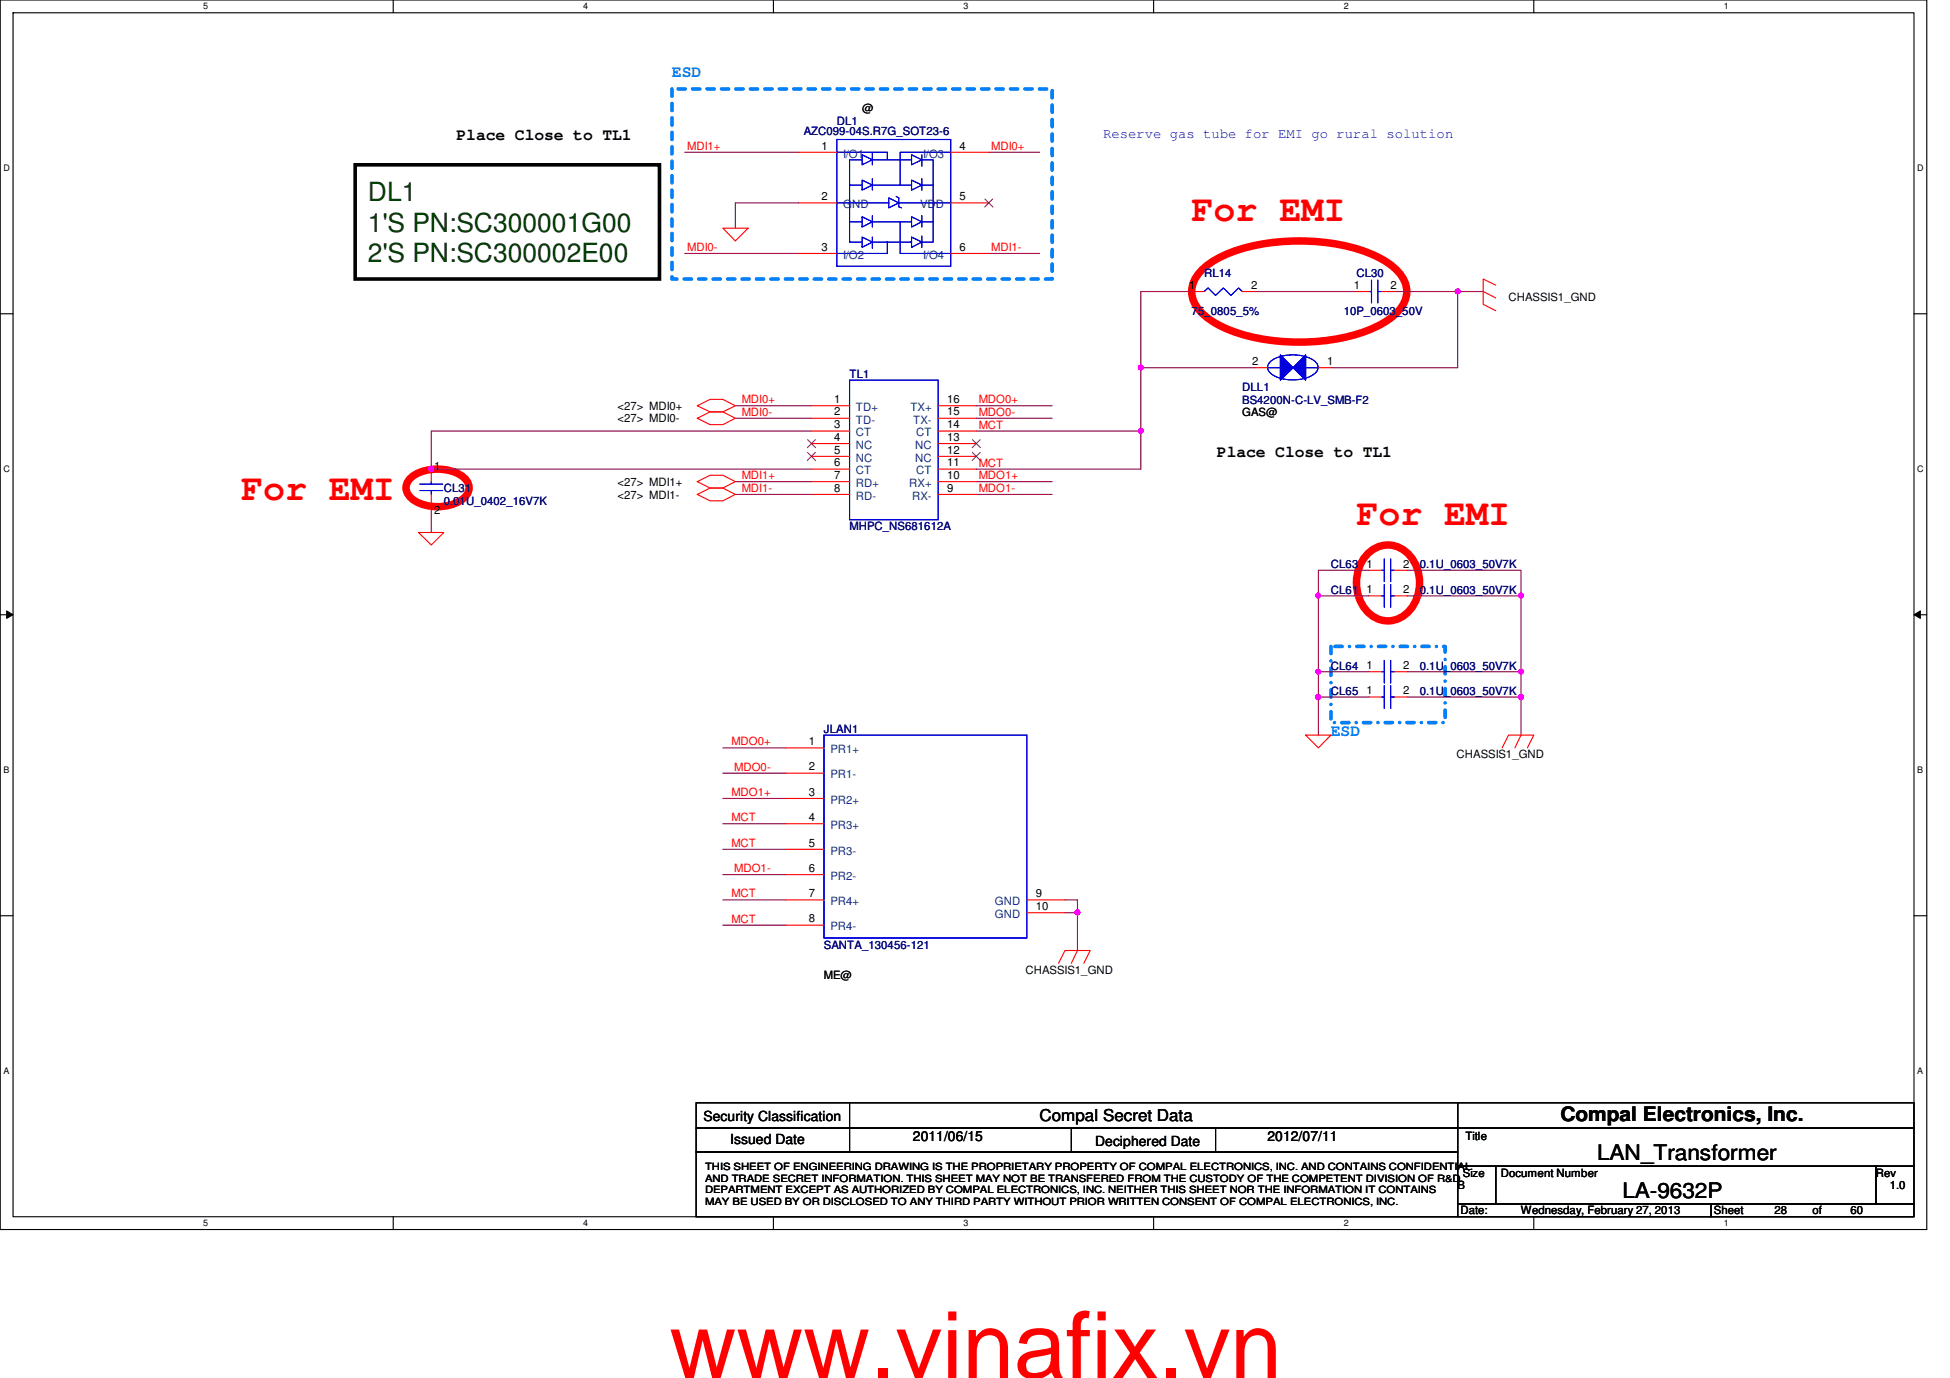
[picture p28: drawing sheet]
<svg xmlns="http://www.w3.org/2000/svg" width="297mm" height="210mm" viewBox="0 0 297 210" stroke-linecap="round" stroke-linejoin="round" font-family="sans-serif">
<defs><g id="words">
<text font-size="14.1" fill="#f00" x="102" y="209.9">www.vinafix.vn</text>
<g font-size="5.6" fill="#f00">
<text x="181.5" y="33.6">For EMI</text>
<text x="36.7" y="76.1">For EMI</text>
<text x="206.6" y="80">For EMI</text>
</g>
<g font-size="4" fill="#004000">
<text x="56" y="30.6">DL1</text>
<text x="56" y="35.3">1'S PN:SC300001G00</text>
<text x="56" y="39.9">2'S PN:SC300002E00</text>
</g>
<g font-size="3.3">
<text x="243.3" y="176.7">LAN_Transformer</text>
<text x="247.1" y="182.5">LA-9632P</text>
</g>
<text font-size="3" x="237.7" y="170.8">Compal Electronics, Inc.</text>
<g font-size="2.5" fill="#0080ff">
<text x="102.4" y="11.7">ESD</text>
<text x="202.7" y="112.1">ESD</text>
</g>
<g font-size="2.5">
<text x="69.6" y="21.4">Place Close to TL1</text>
<text x="185.4" y="69.6">Place Close to TL1</text>
<text x="158.4" y="170.8">Compal Secret Data</text>
</g>
<text font-size="2.1" fill="#00f" x="168" y="21">Reserve gas tube for EMI go rural solution</text>
<g font-size="2.1">
<text x="107.2" y="170.7">Security Classification</text>
<text x="139.1" y="173.8">2011/06/15</text>
<text x="193.1" y="173.8">2012/07/11</text>
<text x="111.2" y="174.3">Issued Date</text>
<text x="166.8" y="174.5">Deciphered Date</text>
</g>
<g font-size="1.7">
<text x="131.3" y="17.1">@</text>
<text x="125.1" y="22.8">1</text>
<text x="146.2" y="22.8">4</text>
<text x="125.1" y="30.5">2</text>
<text x="146.2" y="30.5">5</text>
<text x="125.1" y="38.2">3</text>
<text x="146.2" y="38.2">6</text>
<text x="181.1" y="44">1</text>
<text x="190.6" y="44">2</text>
<text x="206.2" y="44">1</text>
<text x="211.8" y="44">2</text>
<text x="229.8" y="45.8">CHASSIS1_GND</text>
<text x="190.8" y="55.6">2</text>
<text x="202.2" y="55.6">1</text>
<text x="94.1" y="64.3">&lt;27&gt; MDI0-</text>
<text x="94.1" y="62.4">&lt;27&gt; MDI0+</text>
<text x="127.1" y="61.4">1</text>
<text x="127.1" y="63.3">2</text>
<text x="127.1" y="65.2">3</text>
<text x="144.3" y="63.3">15</text>
<text x="144.3" y="65.2">14</text>
<text x="144.3" y="61.4">16</text>
<text x="189.2" y="63.4">GAS@</text>
<text x="66.1" y="71.6">1</text>
<text x="127.1" y="71">6</text>
<text x="127.1" y="67.1">4</text>
<text x="127.1" y="69.1">5</text>
<text x="144.3" y="67.1">13</text>
<text x="144.3" y="69.1">12</text>
<text x="144.3" y="71">11</text>
<text x="94.1" y="74">&lt;27&gt; MDI1+</text>
<text x="94.1" y="75.9">&lt;27&gt; MDI1-</text>
<text x="127.1" y="72.9">7</text>
<text x="127.1" y="74.9">8</text>
<text x="144.3" y="72.9">10</text>
<text x="144.3" y="74.9">9</text>
<text x="66.1" y="78.3">2</text>
<text x="208.1" y="86.4">1</text>
<text x="213.7" y="86.4">2</text>
<text x="208.1" y="90.3">1</text>
<text x="213.7" y="90.3">2</text>
<text x="208.1" y="101.9">1</text>
<text x="213.7" y="101.9">2</text>
<text x="208.1" y="105.7">1</text>
<text x="213.7" y="105.7">2</text>
<text x="123.2" y="113.5">1</text>
<text x="123.2" y="117.3">2</text>
<text x="221.9" y="115.5">CHASSIS1_GND</text>
<text x="123.2" y="121.2">3</text>
<text x="123.2" y="125.1">4</text>
<text x="123.2" y="128.9">5</text>
<text x="123.2" y="132.8">6</text>
<text x="123.2" y="136.7">7</text>
<text x="157.8" y="136.7">9</text>
<text x="123.2" y="140.5">8</text>
<text x="157.8" y="138.6">10</text>
<text x="125.5" y="149.1">ME@</text>
<text x="156.2" y="148.3">CHASSIS1_GND</text>
<text x="223.2" y="173.6">Title</text>
<text x="222.8" y="179.2">Size</text>
<text x="228.6" y="179.2">Document Number</text>
<text x="285.7" y="179.2">Rev</text>
<text x="222" y="181.1">B</text>
<text x="222.5" y="185">Date:</text>
<text x="231.7" y="185">Wednesday, February 27, 2013</text>
<text x="261.1" y="185">Sheet</text>
<text x="270.3" y="185">28</text>
<text x="276.1" y="185">of</text>
<text x="281.9" y="185">60</text>
<text x="287.9" y="181.1">1.0</text>
</g>
<g font-size="1.7" fill="#f00">
<text x="104.7" y="22.8">MDI1+</text>
<text x="151" y="22.8">MDI0+</text>
<text x="104.7" y="38.2">MDI0-</text>
<text x="151" y="38.2">MDI1-</text>
<text x="113" y="63.3">MDI0-</text>
<text x="113" y="61.4">MDI0+</text>
<text x="149.1" y="63.3">MDO0-</text>
<text x="149.1" y="61.4">MDO0+</text>
<text x="149.1" y="65.3">MCT</text>
<text x="149.1" y="71.1">MCT</text>
<text x="113" y="73">MDI1+</text>
<text x="113" y="74.9">MDI1-</text>
<text x="149.1" y="73">MDO1+</text>
<text x="149.1" y="74.9">MDO1-</text>
<text x="111.4" y="113.5">MDO0+</text>
<text x="111.8" y="117.4">MDO0-</text>
<text x="111.4" y="121.2">MDO1+</text>
<text x="111.4" y="125.1">MCT</text>
<text x="111.4" y="129">MCT</text>
<text x="111.4" y="136.7">MCT</text>
<text x="111.8" y="132.8">MDO1-</text>
<text x="111.4" y="140.5">MCT</text>
</g>
<g font-size="1.7" fill="#000080">
<text x="122.4" y="20.5">AZC099-04S.R7G_SOT23-6</text>
<text x="127.5" y="19">DL1</text>
<text x="181.5" y="48">75_0805_5%</text>
<text x="183.4" y="42.2">RL14</text>
<text x="204.7" y="48">10P_0603_50V</text>
<text x="206.6" y="42.2">CL30</text>
<text x="129.4" y="57.6">TL1</text>
<text x="189.2" y="59.5">DLL1</text>
<text x="189.2" y="61.5">BS4200N-C-LV_SMB-F2</text>
<text x="67.6" y="75">CL31</text>
<text x="67.6" y="76.9">0.01U_0402_16V7K</text>
<text x="129.4" y="80.8">MHPC_NS681612A</text>
<text x="202.7" y="86.6">CL63</text>
<text x="216.3" y="86.6">0.1U_0603_50V7K</text>
<text x="202.7" y="90.4">CL61</text>
<text x="216.3" y="90.4">0.1U_0603_50V7K</text>
<text x="202.7" y="102">CL64</text>
<text x="202.7" y="105.9">CL65</text>
<text x="216.3" y="102">0.1U_0603_50V7K</text>
<text x="216.3" y="105.9">0.1U_0603_50V7K</text>
<text x="125.5" y="111.7">JLAN1</text>
<text x="125.5" y="144.5">SANTA_130456-121</text>
</g>
<g font-size="1.7" fill="#004080">
<text x="128.4" y="24">I/O1</text>
<text x="140.6" y="24">I/O3</text>
<text x="128.4" y="31.7">GND</text>
<text x="140.2" y="31.7">VDD</text>
<text x="128.4" y="39.4">I/O2</text>
<text x="140.6" y="39.4">I/O4</text>
<text x="130.4" y="62.6">TD+</text>
<text x="130.4" y="64.5">TD-</text>
<text x="138.7" y="62.6">TX+</text>
<text x="139.1" y="64.5">TX-</text>
<text x="130.4" y="66.5">CT</text>
<text x="130.4" y="68.4">NC</text>
<text x="130.4" y="70.3">NC</text>
<text x="139.4" y="68.4">NC</text>
<text x="139.4" y="70.3">NC</text>
<text x="139.6" y="66.5">CT</text>
<text x="130.4" y="72.3">CT</text>
<text x="130.4" y="74.2">RD+</text>
<text x="130.4" y="76.1">RD-</text>
<text x="138.5" y="74.2">RX+</text>
<text x="138.9" y="76.1">RX-</text>
<text x="139.6" y="72.3">CT</text>
<text x="126.5" y="118.6">PR1-</text>
<text x="126.5" y="114.7">PR1+</text>
<text x="126.5" y="122.4">PR2+</text>
<text x="126.5" y="126.3">PR3+</text>
<text x="126.5" y="130.2">PR3-</text>
<text x="126.5" y="134">PR2-</text>
<text x="126.5" y="137.9">PR4+</text>
<text x="151.6" y="137.9">GND</text>
<text x="126.5" y="141.7">PR4-</text>
<text x="151.6" y="139.8">GND</text>
</g>
<g font-size="1.5">
<text x="107.4" y="178.2">THIS SHEET OF ENGINEERING DRAWING IS THE PROPRIETARY PROPERTY OF COMPAL ELECTRONICS, INC. AND CONTAINS CONFIDENTIAL</text>
<text x="107.4" y="180">AND TRADE SECRET INFORMATION. THIS SHEET MAY NOT BE TRANSFERED FROM THE CUSTODY OF THE COMPETENT DIVISION OF R&amp;D</text>
<text x="107.4" y="181.8">DEPARTMENT EXCEPT AS AUTHORIZED BY COMPAL ELECTRONICS, INC. NEITHER THIS SHEET NOR THE INFORMATION IT CONTAINS</text>
<text x="107.4" y="183.6">MAY BE USED BY OR DISCLOSED TO ANY THIRD PARTY WITHOUT PRIOR WRITTEN CONSENT OF COMPAL ELECTRONICS, INC.</text>
</g>
<g font-size="1.4">
<text x="30.9" y="1.4">5</text>
<text x="88.9" y="1.4">4</text>
<text x="146.8" y="1.4">3</text>
<text x="204.7" y="1.4">2</text>
<text x="262.6" y="1.4">1</text>
<text x=".5" y="26.1">D</text>
<text x="292.1" y="26.1">D</text>
<text x=".5" y="71.9">C</text>
<text x="292.1" y="71.9">C</text>
<text x=".5" y="117.8">B</text>
<text x="292.1" y="117.8">B</text>
<text x=".5" y="163.6">A</text>
<text x="292.1" y="163.6">A</text>
<text x="30.9" y="186.8">5</text>
<text x="88.9" y="186.8">4</text>
<text x="146.8" y="186.8">3</text>
<text x="204.7" y="186.8">2</text>
<text x="262.6" y="186.8">1</text>
</g>
</g></defs>
<path d="M0 0h293.5v187.3h-293.5zM2 1.9h289.6v183.4h-289.6z" fill="none" stroke="#000" stroke-width=".17"/>
<g fill="#fff">
<path d="M30.9 .2h.8v1.5h-.8z"/>
<path d="M30.9 185.6h.8v1.5h-.8z"/>
</g>
<path d="M59.9 0v1.9M59.9 185.3v2" fill="none" stroke="#000" stroke-width=".17"/>
<g fill="#fff">
<path d="M88.9 .2h.7v1.5h-.7z"/>
<path d="M88.9 185.6h.7v1.5h-.7z"/>
</g>
<path d="M117.8 0v1.9M117.8 185.3v2" fill="none" stroke="#000" stroke-width=".17"/>
<g fill="#fff">
<path d="M146.8 .2h.7v1.5h-.7z"/>
<path d="M146.8 185.6h.7v1.5h-.7z"/>
</g>
<path d="M175.7 0v1.9M175.7 185.3v2" fill="none" stroke="#000" stroke-width=".17"/>
<g fill="#fff">
<path d="M204.7 .2h.7v1.5h-.7z"/>
<path d="M204.7 185.6h.7v1.5h-.7z"/>
</g>
<path d="M233.6 0v1.9M233.6 185.3v2" fill="none" stroke="#000" stroke-width=".17"/>
<g fill="#fff">
<path d="M262.6 .2h.8v1.5h-.8z"/>
<path d="M262.6 185.6h.8v1.5h-.8z"/>
<path d="M.5 24.9h1v1.5h-1z"/>
<path d="M292.1 24.9h.9v1.5h-.9z"/>
<path d="M.5 70.7h1v1.5h-1z"/>
<path d="M292.1 70.7h.9v1.5h-.9z"/>
</g>
<path d="M0 47.8h2M291.6 47.8h1.9" fill="none" stroke="#000" stroke-width=".17"/>
<g fill="#fff">
<path d="M.5 116.5h.9v1.6h-.9z"/>
<path d="M292.1 116.5h.8v1.6h-.8z"/>
</g>
<path d="M0 93.6h2M291.6 93.6h1.9" fill="none" stroke="#000" stroke-width=".17"/>
<path d="M1 93.1l1 .5-1 .6zM291.6 93.6l.9-.5v1.1z" fill="#000"/>
<path d="M1 93.1l1 .5-1 .6zM291.6 93.6l.9-.5v1.1z" fill="none" stroke="#000" stroke-width=".15"/>
<g fill="#fff">
<path d="M.5 162.4h.9v1.5h-.9z"/>
<path d="M292.1 162.4h.8v1.5h-.8z"/>
</g>
<path d="M0 139.5h2M291.6 139.5h1.9" fill="none" stroke="#000" stroke-width=".17"/>
<path d="M54.1 25.1h46.4v17.4h-46.4z" fill="none" stroke="#000" stroke-width=".55"/>
<path d="M102.4 13.5h57.9v29h-57.9z" fill="none" stroke="#0080ff" stroke-width=".55" stroke-dasharray="1.1 1.1"/>
<path d="M183.2 41a16.3 16.3 0 0 1 7.5-3.5 32.3 32.3 0 0 1 17.4 .9 10.2 10.2 0 0 1 5.8 4.2 4.2 4.2 0 0 1-1.3 5.2 16.4 16.4 0 0 1-7.5 3.5 32.1 32.1 0 0 1-17.4-.9 10.2 10.2 0 0 1-5.7-4.2 4.2 4.2 0 0 1 1.2-5.2zM62.7 72.7a7 7 0 0 1 7.9 0 1.95 1.95 0 0 1 0 3.2 6.9 6.9 0 0 1-7.9 0 1.97 1.97 0 0 1 0-3.2zM208.6 84.1a4.3 4.3 0 0 1 6.7 1.3 6.5 6.5 0 0 1-1.7 8.5 4.3 4.3 0 0 1-6.1-1.7 6.6 6.6 0 0 1 1.1-8.1z" fill="none" stroke="#f00" stroke-width="1.1"/>
<path d="M202.7 98.5h17.4v11.6h-17.4z" fill="none" stroke="#0080ff" stroke-width=".55" stroke-dasharray="1.1 1.1 0 1.1"/>
<path d="M65.7 71.5h57.9M200.8 86.9h7.7M200.8 90.8h7.7M214.3 86.9h17.4v3.9h-17.4" fill="none" stroke="#800040" stroke-width=".17"/>
<circle cx="65.7" cy="71.4" r=".38" fill="#f0f"/>
<circle cx="65.7" cy="71.4" r=".38" fill="none" stroke="#f0f" stroke-width=".17"/>
<g fill="none" stroke="#800040" stroke-width=".17">
<path d="M173.8 44.4v11.6M222 44.4h3.9M65.7 77.2v3.9M112 63.7h11.6M112 61.8h11.6M112 73.4h11.6M112 75.3h11.6M123.6 65.7h-57.9v5.8M148.7 65.7h25.1M148.7 73.4h11.6M148.7 75.3h11.6M148.7 63.7h11.6"/>
<path d="M148.7 61.8h11.6"/>
</g>
<circle cx="222" cy="44.4" r=".37" fill="#f0f"/>
<circle cx="222" cy="44.4" r=".37" fill="none" stroke="#f0f" stroke-width=".17"/>
<path d="M173.8 44.4h7.7M191.2 56h-17.4v9.7M191.2 44.4h15.4M202.7 56h19.3" fill="none" stroke="#800040" stroke-width=".17"/>
<circle cx="173.8" cy="56" r=".37" fill="#f0f"/>
<circle cx="173.8" cy="56" r=".37" fill="none" stroke="#f0f" stroke-width=".17"/>
<path d="M173.8 65.7v5.8" fill="none" stroke="#800040" stroke-width=".17"/>
<circle cx="173.8" cy="65.6" r=".37" fill="#f0f"/>
<circle cx="173.8" cy="65.6" r=".37" fill="none" stroke="#f0f" stroke-width=".17"/>
<path d="M104.3 38.6h17.4M104.3 23.2h17.4M121.7 30.9h-9.7v3.9M150.6 38.6h7.8M150.6 23.2h7.8M212.4 44.4h9.6v11.6M148.7 71.5h25.1M231.7 106.2v5.8" fill="none" stroke="#800040" stroke-width=".17"/>
<circle cx="231.7" cy="106.2" r=".38" fill="#f0f"/>
<circle cx="231.7" cy="106.2" r=".38" fill="none" stroke="#f0f" stroke-width=".17"/>
<path d="M200.8 106.2v5.8" fill="none" stroke="#800040" stroke-width=".17"/>
<circle cx="200.8" cy="106.2" r=".38" fill="#f0f"/>
<circle cx="200.8" cy="106.2" r=".38" fill="none" stroke="#f0f" stroke-width=".17"/>
<path d="M200.8 86.9v3.9M110.1 117.8h9.7M110.1 113.9h9.7M110.1 133.2h9.7M110.1 121.6h9.7M162.2 137.1h1.9M164.1 139v5.8" fill="none" stroke="#800040" stroke-width=".17"/>
<circle cx="164.1" cy="139" r=".38" fill="#f0f"/>
<circle cx="164.1" cy="139" r=".38" fill="none" stroke="#f0f" stroke-width=".17"/>
<path d="M200.8 106.2h7.7M110.1 125.5h9.7M110.1 129.4h9.7M110.1 137.1h9.7M164.1 137.1v1.9h-1.9M110.1 140.9h9.7" fill="none" stroke="#800040" stroke-width=".17"/>
<circle cx="200.8" cy="106.2" r=".38" fill="#f0f"/>
<circle cx="200.8" cy="106.2" r=".38" fill="none" stroke="#f0f" stroke-width=".17"/>
<path d="M200.8 102.3h7.7M214.3 102.3h17.4M214.3 106.2h17.4" fill="none" stroke="#800040" stroke-width=".17"/>
<circle cx="231.7" cy="106.2" r=".38" fill="#f0f"/>
<circle cx="231.7" cy="106.2" r=".38" fill="none" stroke="#f0f" stroke-width=".17"/>
<path d="M231.7 90.8v11.5" fill="none" stroke="#800040" stroke-width=".17"/>
<circle cx="231.7" cy="90.7" r=".38" fill="#f0f"/>
<circle cx="231.7" cy="90.7" r=".38" fill="none" stroke="#f0f" stroke-width=".17"/>
<path d="M200.8 90.8v11.5" fill="none" stroke="#800040" stroke-width=".17"/>
<circle cx="200.8" cy="90.7" r=".38" fill="#f0f"/>
<circle cx="200.8" cy="90.7" r=".38" fill="none" stroke="#f0f" stroke-width=".17"/>
<path d="M200.8 102.3v3.9" fill="none" stroke="#800040" stroke-width=".17"/>
<circle cx="200.8" cy="102.3" r=".37" fill="#f0f"/>
<circle cx="200.8" cy="102.3" r=".37" fill="none" stroke="#f0f" stroke-width=".17"/>
<path d="M231.7 102.3v3.9" fill="none" stroke="#800040" stroke-width=".17"/>
<circle cx="231.7" cy="102.3" r=".37" fill="#f0f"/>
<circle cx="231.7" cy="102.3" r=".37" fill="none" stroke="#f0f" stroke-width=".17"/>
<g fill="none" stroke="#f00" stroke-width=".17">
<path d="M110.1 34.8h3.9l-2 1.9zM225.9 44.4l1.9 1M227.8 43.4l-1.9-.9v3.9l1.9 .9M106.2 73.4l2-1h1.9l1.9 1-1.9 .9h-1.9zM106.2 63.7l2-1h1.9l1.9 1-1.9 1h-1.9zM106.2 61.8l2-1h1.9l1.9 1-1.9 .9h-1.9zM106.2 75.3l2-1h1.9l1.9 1-1.9 1h-1.9zM63.8 81.1h3.8l-1.9 1.9zM208.5 90.8h2M212.4 90.8h1.9M198.9 112h3.8l-1.9 1.9zM208.5 102.3h2"/>
<path d="M208.5 106.2h2M212.4 102.3h1.9M212.4 106.2h1.9M228.8 113.9l1-1.9h3.8l-.9 1.9M231.7 112l-.9 1.9M161.2 146.7l1-1.9h3.9l-1 1.9M164.1 144.8l-.9 1.9"/>
</g>
<g fill="none" stroke="#000" stroke-width=".17">
<path d="M106 168h116v3.8h-116zM106 171.8h116v3.7h-116zM106 175.5h116v9.8h-116zM129.4 168v7.5M163.2 171.8v3.7M185.2 171.8v3.7M222 168h69.6v3.8h-69.6zM222 171.8h69.6v5.8h-69.6zM222 177.6h5.8v5.8h-5.8zM227.8 177.6h58v5.8h-58zM285.8 177.6h5.8v5.8h-5.8zM222 183.4h38.6v1.9h-38.6z"/>
<path d="M260.6 183.4h31v1.9h-31z"/>
</g>
<path d="M210.5 90.8h.4M210.9 89v3.5M211.8 89v3.5M211.8 90.8h.6M210.5 102.3h.4M210.5 106.2h.4M210.9 100.6v3.5M210.9 104.4v3.5M211.8 100.6v3.5M211.8 104.4v3.5M211.8 102.3h.6M211.8 106.2h.6" fill="none" stroke="#00f" stroke-width=".17"/>
<path d="M195 54.1l2 1.9-2 1.9z" fill="#00f"/>
<path d="M193.1 56h1.9M193.5 55.1a6.2 6.2 0 0 1 6.9 0 1.18 1.18 0 0 1-.5 2 6.3 6.3 0 0 1-6.4-.3 1.09 1.09 0 0 1 0-1.7zM195 54.1l2 1.9-2 1.9z" fill="none" stroke="#00f" stroke-width=".17"/>
<path d="M198.9 54.1v3.8l-1.9-1.9z" fill="#00f"/>
<path d="M198.9 54.1v3.8l-1.9-1.9zM198.9 56h1.9" fill="none" stroke="#00f" stroke-width=".17"/>
<path d="M195 54.1l2 1.9-2 1.9z" fill="#00f"/>
<path d="M193.1 56h1.9M193.5 55.1a6.2 6.2 0 0 1 6.9 0 1.18 1.18 0 0 1-.5 2 6.3 6.3 0 0 1-6.4-.3 1.09 1.09 0 0 1 0-1.7zM195 54.1l2 1.9-2 1.9z" fill="none" stroke="#00f" stroke-width=".17"/>
<path d="M198.9 54.1v3.8l-1.9-1.9z" fill="#00f"/>
<g fill="none" stroke="#00f" stroke-width=".17">
<path d="M127.5 23.2h7.7v1.1M127.5 21.3h17.3v19.3h-17.3zM127.5 30.9h7.9M129.4 33.8h1.9M129.4 28.2h1.9M131.3 36.1l1.6 .8-1.6 .8zM131.3 23.6l1.6 .7-1.6 .8zM131.3 27.4l1.6 .8-1.6 .8zM131.3 33l1.6 .8-1.6 .8zM131.3 24.3h-1.9v12.6h1.9M132.9 36.9h6M132.9 24.3h6"/>
<path d="M132.9 28.2h6M132.9 32.9v1.7M132.9 36.1v1.7M132.9 33.8h6M132.9 23.4v1.7M132.9 27.2v1.8M135.2 36.9v1.7h-7.7M135.4 30.1l1.5 .8-1.5 .8zM136.5 29.9l.4 .2v1.4l.4 .2M136.9 30.9h7.9M137.1 33.8v4.8h7.7M138.9 36.1l1.5 .8-1.5 .8z"/>
<path d="M138.9 27.4l1.5 .8-1.5 .8zM138.9 23.6l1.5 .7-1.5 .8zM138.9 33l1.5 .8-1.5 .8zM140.4 35.9v1.8M140.4 27.2v1.8M140.4 32.9v1.7M140.4 23.6v1.7M140.4 24.3h1.8v12.6h-1.8M140.4 28.2h1.8M140.4 33.8h1.8M144.8 23.2h-7.7v5M129.4 57.9h13.5v21.3h-13.5z"/>
<path d="M183.4 44.4l.6-.5 1.2 1.1 1.2-1.1 1.1 1.1 1.2-1.1 .5 .5M198.9 54.1v3.8l-1.9-1.9zM198.9 56h1.9M208.5 44.4h.4M208.9 42.7v3.4M209.9 42.7v3.4M209.9 44.4h.6M64 74.7h3.4M64 73.7h3.4M65.7 73.4v.3M65.7 74.7v.6M210.5 86.9h.4"/>
<path d="M210.9 85.1v3.5M211.8 85.1v3.5M211.8 86.9h.6M125.5 112h30.9v30.9h-30.9z"/>
</g>
<g fill="none" stroke="#f00" stroke-width=".17">
<path d="M121.7 38.6h5.8M121.7 30.9h5.8M121.7 23.2h5.8M144.8 38.6h5.8M144.8 30.9h5.8M144.8 23.2h5.8M181.5 44.4h1.9M189.2 44.4h2M191.2 56h1.9M200.8 56h1.9M206.6 44.4h1.9M210.5 44.4h1.9"/>
<path d="M65.7 71.5v1.9M65.7 75.3v1.9M123.6 61.8h5.8M123.6 63.7h5.8M123.6 65.7h5.8M123.6 71.5h5.8M123.6 73.4h5.8M123.6 75.3h5.8M123.6 67.6h5.8M123.6 69.5h5.8M142.9 75.3h5.8M142.9 73.4h5.8"/>
<path d="M142.9 71.5h5.8M142.9 65.7h5.8M142.9 63.7h5.8M142.9 61.8h5.8M142.9 67.6h5.8M142.9 69.5h5.8M208.5 86.9h2M212.4 86.9h1.9M119.8 117.8h5.7M119.8 113.9h5.7M119.8 121.6h5.7M119.8 125.5h5.7"/>
<path d="M119.8 129.4h5.7M119.8 133.2h5.7M119.8 137.1h5.7M156.4 137.1h5.8M156.4 139h5.8M119.8 140.9h5.7"/>
</g>
<path d="M150 30.3l1.3 1.2M151.2 30.3l-1.2 1.2M123 67l1.2 1.2M123 68.9l1.2 1.2M124.2 67l-1.2 1.2M124.2 68.9l-1.2 1.2M148.1 67l1.3 1.2M148.1 68.9l1.3 1.2M149.3 67l-1.2 1.2M149.3 68.9l-1.2 1.2" fill="none" stroke="#804000" stroke-width=".15"/>
<circle cx="65.7" cy="71.4" r=".38" fill="#f0f"/>
<circle cx="65.7" cy="71.4" r=".38" fill="none" stroke="#f0f" stroke-width=".17"/>
<circle cx="222" cy="44.4" r=".37" fill="#f0f"/>
<circle cx="222" cy="44.4" r=".37" fill="none" stroke="#f0f" stroke-width=".17"/>
<circle cx="173.8" cy="56" r=".37" fill="#f0f"/>
<circle cx="173.8" cy="56" r=".37" fill="none" stroke="#f0f" stroke-width=".17"/>
<circle cx="173.8" cy="65.6" r=".37" fill="#f0f"/>
<circle cx="173.8" cy="65.6" r=".37" fill="none" stroke="#f0f" stroke-width=".17"/>
<circle cx="231.7" cy="106.2" r=".38" fill="#f0f"/>
<circle cx="231.7" cy="106.2" r=".38" fill="none" stroke="#f0f" stroke-width=".17"/>
<circle cx="200.8" cy="106.2" r=".38" fill="#f0f"/>
<circle cx="200.8" cy="106.2" r=".38" fill="none" stroke="#f0f" stroke-width=".17"/>
<circle cx="164.1" cy="139" r=".38" fill="#f0f"/>
<circle cx="164.1" cy="139" r=".38" fill="none" stroke="#f0f" stroke-width=".17"/>
<circle cx="200.8" cy="106.2" r=".38" fill="#f0f"/>
<circle cx="200.8" cy="106.2" r=".38" fill="none" stroke="#f0f" stroke-width=".17"/>
<circle cx="231.7" cy="106.2" r=".38" fill="#f0f"/>
<circle cx="231.7" cy="106.2" r=".38" fill="none" stroke="#f0f" stroke-width=".17"/>
<circle cx="231.7" cy="90.7" r=".38" fill="#f0f"/>
<circle cx="231.7" cy="90.7" r=".38" fill="none" stroke="#f0f" stroke-width=".17"/>
<circle cx="200.8" cy="90.7" r=".38" fill="#f0f"/>
<circle cx="200.8" cy="90.7" r=".38" fill="none" stroke="#f0f" stroke-width=".17"/>
<circle cx="200.8" cy="102.3" r=".37" fill="#f0f"/>
<circle cx="200.8" cy="102.3" r=".37" fill="none" stroke="#f0f" stroke-width=".17"/>
<circle cx="231.7" cy="102.3" r=".37" fill="#f0f"/>
<circle cx="231.7" cy="102.3" r=".37" fill="none" stroke="#f0f" stroke-width=".17"/>
<use href="#words"/>
</svg>
